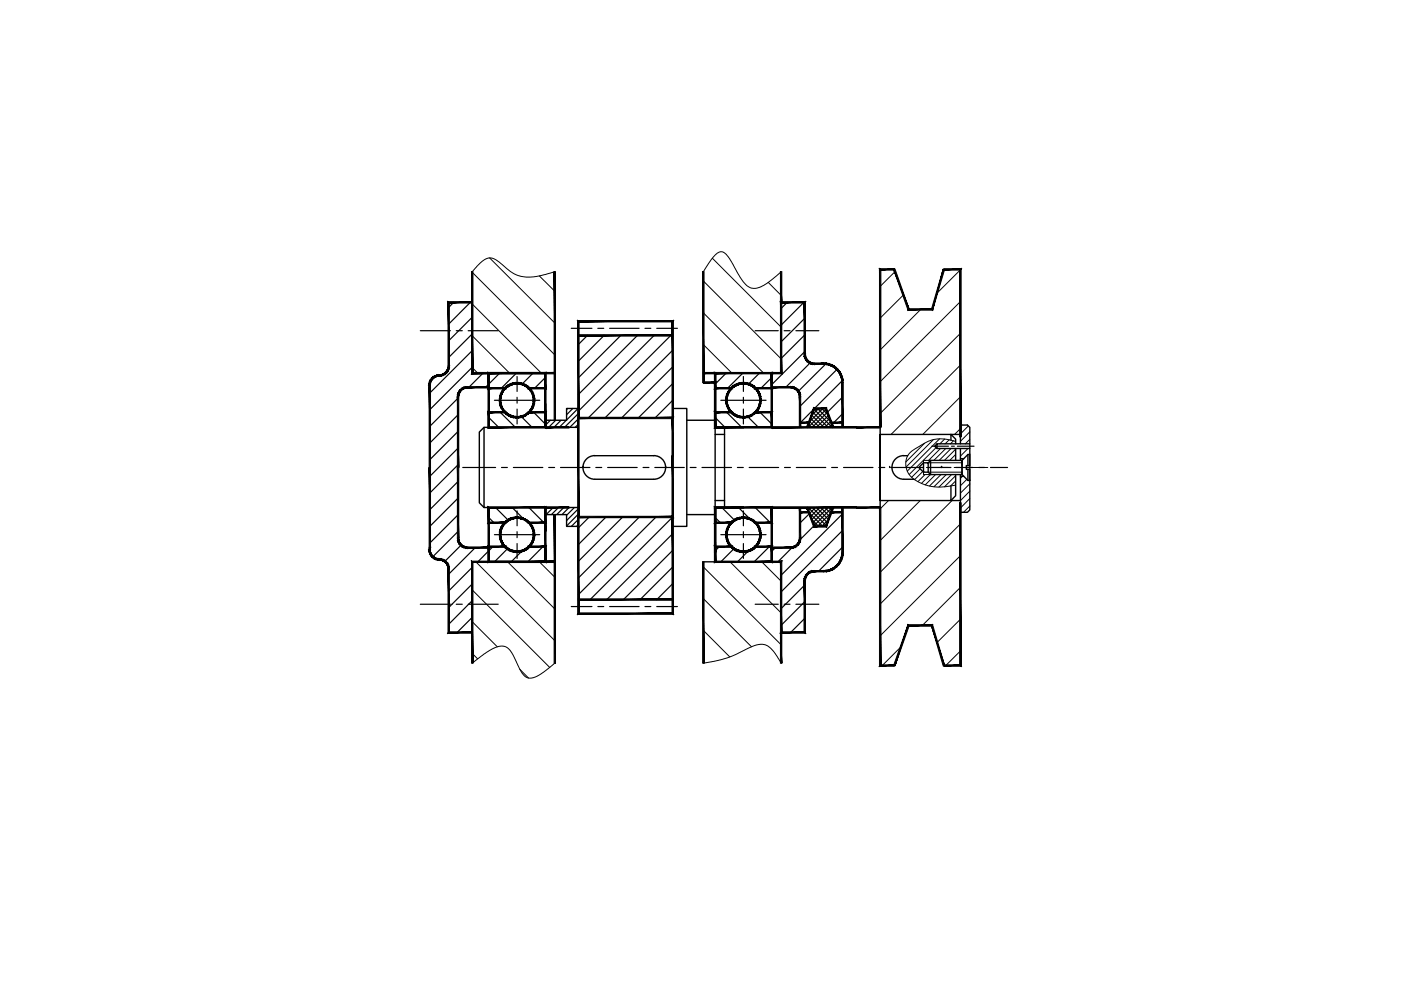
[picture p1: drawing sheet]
<svg xmlns="http://www.w3.org/2000/svg" width="297mm" height="210mm" viewBox="0 0 297 210" stroke-linecap="round" stroke-linejoin="round" font-family="sans-serif">
<!-- layer: 0 -->
<g fill="#000" stroke="#000" stroke-width=".21">
<path d="M189.5 57.2l3.2 8.3-2.9-8.4zM189.5 57.2l3.2 8.3-.2 .3zM192.7 65.5l-.2 .3 5-.3zM192.5 65.8l5-.3 .2 .3zM200 57.1l-2.5 8.4 .2 .3zM200 57.1l.3 .1-2.6 8.6z"/>
<path d="M200.1 57v.3l3.7-.3zM200.1 57.3l3.7-.3-.3 .3zM203.5 57.3l.3 35.3v-35.6zM203.5 57.3l.3 35.3h-.3z"/>
<path d="M95.3 64.3h4.8v-.3zM95 64h5.1l-4.8 .3zM95 64l.3 13.6v-13.3zM95 64l.3 13.6h-.3z"/>
<path d="M115.8 79l-.3 .3 .3 3.2zM115.5 79.3l.3 3.2-.3-.3zM112 82.5h3.8l-.3-.3zM112 82.5l.3-.3h3.2z"/>
<path d="M100 79.3h17.6v-.3zM100 79.3l.3-.3h17.3zM100 57.6v21.7l.3-.3zM100 57.6h.3v21.4z"/>
<path d="M122.6 71v.3l20-.3zM122.6 71.3l20-.3v.3z"/>
<path d="M149.1 79v.3l2.5-.3zM149.1 79.3l2.5-.3v.3z"/>
<path d="M163.6 79v.3l1.9-.3zM163.6 79.3l1.9-.3 .3 .3zM165.5 64v15l.3 .3zM165.5 64l.3 .3v15zM165.5 64l.3 .3 5-.3zM165.8 64.3l5-.3-.3 .3zM170.5 64.3l.3 10.8v-11.1zM170.5 64.3l.3 10.8h-.3z"/>
<path d="M163.8 79l-.3 .3 .3 3.2zM163.5 79.3l.3 3.2-.3-.3zM160 82.5h3.8l-.3-.3zM160 82.5l.3-.3h3.2z"/>
<path d="M165.5 57.6v6.5h.3zM165.5 57.6h.3v6.5z"/>
<path d="M170.5 75.1h.3l-.3 .4zM170.8 75.1l-.3 .4h.3zM170.5 75.5h.3l-.2 .4zM170.8 75.5l-.2 .4 .3-.1zM170.6 75.9l.3-.1-.1 .5zM170.9 75.8l-.1 .5 .3-.1zM170.8 76.3l.3-.1v.4zM171.1 76.2v.4l.2-.2zM171.3 76.4l.1 .5-.3-.3zM171.3 76.4l.1 .5 .2-.2zM171.6 76.7l.2 .4-.4-.2zM171.6 76.7l.2 .4 .1-.3zM171.9 76.8l.3 .4-.4-.1zM171.9 76.8l.3 .4 .1-.3zM172.3 76.9l.3 .4-.4-.1zM172.3 76.9l.3 .4v-.3z"/>
<path d="M172.6 77v.3l2-.3zM172.6 77.3l2-.3v.3z"/>
<path d="M91.2 81.7l.1 .4h-.3zM90.9 81.7l.1 .4 .2-.4zM91.3 81.3l-.1 .4h-.3zM91 81.3l-.1 .4 .4-.4zM91 81.3l.4-.3-.1 .3zM91.1 80.8l-.1 .5 .4-.3zM91.1 80.8l.4-.2-.1 .4zM91.3 80.5l-.2 .3 .4-.2zM91.3 80.5l.5-.2-.3 .3zM91.6 80.1l-.3 .4 .5-.2zM91.6 80.1h.5l-.3 .2zM91.6 80.1h.5l-.2-.3zM91.9 79.8l.5 .1-.3 .2zM91.9 79.8l.5 .1-.1-.3zM92.3 79.6l.4 .2-.3 .1zM92.3 79.6l.4 .2v-.3zM92.7 79.5l.4 .3h-.4zM92.7 79.5l.4 .3v-.3zM93.1 79.5l.4 .2-.4 .1zM93.1 79.5l.4 .2v-.3zM93.5 79.4l.4 .2-.4 .1zM93.5 79.4l.4 .2-.1-.3zM93.8 79.3l.5 .1-.4 .2zM93.8 79.3l.5 .1-.1-.2zM94.2 79.2l.4-.1-.3 .3zM94.2 79.2l.4-.1-.2-.2zM94.4 78.9l.5-.1-.3 .3zM94.7 78.6l-.3 .3 .5-.1zM94.7 78.6l.4-.2-.2 .4zM94.8 78.3l-.1 .3 .4-.2zM94.8 78.3l.4-.3-.1 .4zM94.9 78l-.1 .3 .4-.3zM95.3 77.6l-.1 .4h-.3zM95 77.6l-.1 .4 .4-.4z"/>
<path d="M91 82.1l.3 17v-17zM91 82.1l.3 17h-.3z"/>
<path d="M97 84.1l.3 15v-15zM97 84.1l.3 15h-.3z"/>
<path d="M98.7 82h.4v.3zM98.7 82l.1 .3h.3zM98.3 82.1l.4-.1 .1 .3zM98.3 82.1l.1 .3 .4-.1zM97.9 82.3l.4-.2 .1 .3zM97.9 82.3l.2 .3 .3-.2zM97.6 82.6l.3-.3 .2 .3zM97.6 82.6l.2 .2 .3-.2zM97.6 82.6l.2 .2-.5 .1zM97.3 82.9l.3 .2 .2-.3zM97.3 82.9l.3 .2-.5 .2zM97.1 83.3l.3 .1 .2-.3zM97.1 83.3l.3 .1-.4 .3zM97 83.7h.3l.1-.3zM97 83.7h.3l-.3 .4zM97.3 83.7l-.3 .4h.3z"/>
<path d="M103.5 87.3v3.5l.3-.3zM103.5 87.3l.3 .3v2.9zM103.5 87.3l.3 .3 3.4-.3zM103.8 87.6l3.4-.3-.3 .3z"/>
<path d="M103.5 79.1v11.5h.3zM103.5 79.1h.3v11.5z"/>
<path d="M99.1 82.3h4.5v-.3zM99.1 82h4.5l-4.5 .3z"/>
<path d="M107 87.5l.2-.2 .2 .6zM107.2 87.3l.2 .6 .2-.3zM107.6 87.6l.2 .6-.4-.3zM107.6 87.6l.2 .6 .2-.3zM108 87.9l.3 .5-.5-.2zM108 87.9l.3 .5 .1-.3zM108.4 88.1l.4 .4-.5-.1zM108.4 88.1l.4 .4 .1-.3zM108.9 88.2l.5 .4-.6-.1zM108.9 88.2l.5 .4v-.3zM109.4 88.3l.5 .3h-.5zM109.4 88.3l.5 .3v-.3zM109.9 88.3l.5 .2-.5 .1zM109.9 88.3l.5 .2-.1-.3zM110.3 88.2l.6 .2-.5 .1zM110.3 88.2l.6 .2-.1-.3zM110.8 88.1l.6 .1-.5 .2zM110.8 88.1l.6 .1-.1-.3zM111.3 87.9h.6l-.5 .3zM111.3 87.9h.6l-.2-.3zM111.7 87.6l.6-.1-.4 .4zM111.7 87.6l.6-.1-.2-.2z"/>
<path d="M103.5 82.5h3.7l-.3-.3zM103.5 82.5l.3-.3h3.1zM103.5 79v3.5l.3-.3zM103.5 79l.3 .3v2.9zM103.5 79l.3 .3 12-.3zM103.8 79.3l12-.3-.3 .3z"/>
<path d="M112 87.3l.3 .3 3.5-.3zM112.3 87.6l3.5-.3-.3 .3zM115.8 87.3l-.3 .3 .3 3.2zM115.5 87.6l.3 3.2-.3-.3zM103.5 90.8h12.3l-.3-.3zM103.5 90.8l.3-.3h11.7z"/>
<path d="M111.9 81.9l.4 .3-.2 .2zM111.9 81.9l-.2 .2 .4 .3zM111.4 81.6l.5 .3-.2 .2zM111.4 81.6l-.1 .2 .4 .3zM110.9 81.4l.5 .2-.1 .2zM110.9 81.4l-.1 .2 .5 .2zM110.4 81.2l.5 .2-.1 .2zM110.4 81.2l-.1 .3 .5 .1zM109.9 81.1l.5 .1-.1 .3zM109.9 81.1v.3l.4 .1zM109.4 81.1h.5v.3zM109.4 81.1v.3h.5zM108.8 81.2l.6-.1v.3zM108.8 81.2l.1 .3 .5-.1zM108.3 81.4l.5-.2 .1 .3zM108.3 81.4l.1 .2 .5-.1zM107.8 81.6l.5-.2 .1 .2zM107.8 81.6l.2 .2 .4-.2zM107.4 81.9l.4-.3 .2 .2zM107.4 81.9l.2 .2 .4-.3zM107 82.2l.4-.3 .2 .2zM107 82.2l.2 .2 .4-.3z"/>
<path d="M112.1 87.3l.5-.2-.3 .4zM112.4 86.9l-.3 .4 .5-.2zM112.4 86.9l.5-.2-.3 .4zM112.7 86.5l-.3 .4 .5-.2zM112.7 86.5l.4-.3-.2 .5zM112.8 86.1l-.1 .4 .4-.3zM112.8 86.1l.5-.4-.2 .5zM113 85.6l-.2 .5 .5-.4zM113.4 85.1l-.1 .6-.3-.1zM113.1 85.1l-.1 .5 .4-.5zM113.4 84.6v.5h-.3zM113.1 84.6v.5l.3-.5zM113.3 84.1l.1 .5h-.3zM113 84.2l.1 .4 .2-.5zM113.1 83.6l.2 .5-.3 .1zM112.9 83.7l.1 .5 .1-.6zM112.9 83.1l.2 .5-.2 .1zM112.7 83.2l.2 .5v-.6zM112.7 82.6l.2 .5-.2 .1zM112.4 82.8l.3 .4v-.6zM112.3 82.2l.4 .4-.3 .2zM112.1 82.5l.3 .3-.1-.6zM111.9 81.9l.4 .3-.2 .3zM111.9 81.9l-.2 .2 .4 .4zM111.5 81.6l.4 .3-.2 .2zM111.5 81.6l-.2 .3 .4 .2zM111 81.4l.5 .2-.2 .3zM111 81.4l-.1 .3 .4 .2zM110.5 81.2l.5 .2-.1 .3zM110.5 81.2l-.1 .3 .5 .2zM110 81.1l.5 .1-.1 .3zM110 81.1l-.1 .3 .5 .1zM109.4 81.1h.6l-.1 .3zM109.4 81.1l.1 .3h.4zM108.9 81.2l.5-.1 .1 .3zM108.9 81.2l.1 .3 .5-.1zM108.4 81.3l.5-.1 .1 .3zM108.4 81.3l.1 .3 .5-.1zM107.9 81.5l.5-.2 .1 .3zM107.9 81.5l.1 .3 .5-.2zM107.4 81.8l.5-.3 .1 .3zM107.4 81.8l.2 .3 .4-.3zM107 82.1l.4-.3 .2 .3zM107 82.1l.3 .3 .3-.3zM107 82.1l.3 .3-.6 .1zM106.7 82.5l.2 .2 .4-.3zM106.7 82.5l.2 .2-.5 .3zM106.4 83l.2 .1 .3-.4zM106.4 83l.2 .1-.4 .3zM106.2 83.4l.2 .2 .2-.5zM106.2 83.4l.2 .2-.4 .3zM106 83.9l.3 .1 .1-.4zM106 83.9l.3 .1-.4 .5zM106.3 84l-.4 .5h.3zM105.9 84.5h.3l-.3 .5zM106.2 84.5l-.3 .5h.3zM105.9 85h.3l-.3 .5zM106.2 85l-.3 .5h.3zM105.9 85.5h.3l-.1 .5zM106.2 85.5l-.1 .5h.2zM106.1 86h.2v.5zM106.3 86v.5l.2-.1zM106.3 86.5l.2-.1v.6zM106.5 86.4v.6l.3-.2zM106.5 87l.3-.2 .1 .6zM106.8 86.8l.1 .6 .2-.2zM106.9 87.4l.2-.2 .1 .6zM107.1 87.2l.1 .6 .2-.3zM107.4 87.5l.3 .6-.5-.3zM107.4 87.5l.3 .6 .1-.3zM107.8 87.8l.3 .5-.4-.2zM107.8 87.8l.3 .5 .2-.3zM108.3 88l.4 .5-.6-.2zM108.3 88l.4 .5v-.3z"/>
<path d="M115.5 79.1v11.5h.3zM115.5 79.1h.3v11.5z"/>
<path d="M115.5 85.6v5h.3zM115.5 85.6h.3v5z"/>
<path d="M117.5 57.6v31.5h.3zM117.5 57.6h.3v31.5z"/>
<path d="M115.6 90.8h5v-.3zM115.6 90.5h5l-5 .3z"/>
<path d="M122.6 88.5v.3l20.2-.3zM122.6 88.8l20.2-.3-.3 .3zM142.8 88.5l-.3 .3 .3 7.8zM142.5 88.8l.3 7.8h-.3z"/>
<path d="M122.5 88.6l.3 21v-21zM122.5 88.6l.3 21h-.3z"/>
<path d="M142.5 68.3v20.3h.3zM142.5 68.3l.3-.3v20.6zM122.8 68.3h19.7l.3-.3zM122.5 68h20.3l-20 .3zM122.5 68l.3 20.6v-20.3zM122.5 68l.3 20.6h-.3z"/>
<path d="M149 57.6v23.5h.3zM149 57.6h.3v23.5z"/>
<path d="M149.1 81v.3l2.7-.3zM149.1 81.3l2.7-.3-.3 .3zM151.8 81l-.3 .3 .3 9.3zM151.5 81.3l.3 9.3h-.3z"/>
<path d="M151.5 87.3v3.5l.3-.3zM151.5 87.3l.3 .3v2.9zM151.5 87.3l.3 .3 3.4-.3zM151.8 87.6l3.4-.3-.3 .3z"/>
<path d="M151.5 79.1v11.5h.3zM151.5 79.1h.3v11.5z"/>
<path d="M151.6 90.5v.3l6-.3zM151.6 90.8l6-.3v.3z"/>
<path d="M155 87.5l.2-.2 .2 .6zM155.2 87.3l.2 .6 .2-.3zM155.6 87.6l.2 .6-.4-.3zM155.6 87.6l.2 .6 .2-.3zM156 87.9l.3 .5-.5-.2zM156 87.9l.3 .5 .1-.3zM156.4 88.1l.4 .4-.5-.1zM156.4 88.1l.4 .4 .1-.3zM156.9 88.2l.5 .4-.6-.1zM156.9 88.2l.5 .4v-.3zM157.4 88.3l.5 .3h-.5zM157.4 88.3l.5 .3v-.3zM157.9 88.3l.5 .2-.5 .1zM157.9 88.3l.5 .2v-.3zM158.4 88.2l.5 .2-.5 .1zM158.4 88.2l.5 .2-.1-.3zM158.8 88.1l.6 .1-.5 .2zM158.8 88.1l.6 .1-.1-.3zM159.3 87.9h.6l-.5 .3zM159.3 87.9h.6l-.2-.3zM159.7 87.6l.6-.1-.4 .4zM159.7 87.6l.6-.1-.2-.2z"/>
<path d="M151.5 82.5h3.7l-.3-.3zM151.5 82.5l.3-.3h3.1zM151.5 79v3.5l.3-.3zM151.5 79l.3 .3v2.9zM151.5 79l.3 .3 12-.3zM151.8 79.3l12-.3-.3 .3z"/>
<path d="M160 87.3l.3 .3 3.5-.3zM160.3 87.6l3.5-.3-.3 .3zM163.8 87.3l-.3 .3 .3 3.2zM163.5 87.6l.3 3.2-.3-.3zM151.5 90.8h12.3l-.3-.3zM151.5 90.8l.3-.3h11.7z"/>
<path d="M159.9 81.9l.4 .3-.2 .2zM159.9 81.9l-.2 .2 .4 .3zM159.4 81.6l.5 .3-.2 .2zM159.4 81.6l-.1 .2 .4 .3zM158.9 81.4l.5 .2-.1 .2zM158.9 81.4l-.1 .2 .5 .2zM158.4 81.2l.5 .2-.1 .2zM158.4 81.2v.3l.4 .1zM157.9 81.1l.5 .1v.3zM157.9 81.1v.3l.5 .1zM157.4 81.1h.5v.3zM157.4 81.1v.3h.5zM156.8 81.2l.6-.1v.3zM156.8 81.2l.1 .3 .5-.1zM156.3 81.4l.5-.2 .1 .3zM156.3 81.4l.1 .2 .5-.1zM155.8 81.6l.5-.2 .1 .2zM155.8 81.6l.2 .2 .4-.2zM155.4 81.9l.4-.3 .2 .2zM155.4 81.9l.2 .2 .4-.3zM155 82.2l.4-.3 .2 .2zM155 82.2l.2 .2 .4-.3z"/>
<path d="M160.1 87.3l.5-.2-.3 .4zM160.4 86.9l-.3 .4 .5-.2zM160.4 86.9l.5-.2-.3 .4zM160.6 86.5l-.2 .4 .5-.2zM160.6 86.5l.5-.3-.2 .5zM160.9 86.1l-.3 .4 .5-.3zM160.9 86.1l.4-.4-.2 .5zM161 85.6l-.1 .5 .4-.4zM161.4 85.1l-.1 .6-.3-.1zM161.1 85.1l-.1 .5 .4-.5zM161.4 84.6v.5h-.3zM161.1 84.6v.5l.3-.5zM161.3 84.1l.1 .5h-.3zM161 84.2l.1 .4 .2-.5zM161.1 83.6l.2 .5-.3 .1zM160.9 83.7l.1 .5 .1-.6zM160.9 83.1l.2 .5-.2 .1zM160.7 83.2l.2 .5v-.6zM160.7 82.6l.2 .5-.2 .1zM160.4 82.8l.3 .4v-.6zM160.3 82.2l.4 .4-.3 .2zM160.3 82.2l-.2 .3 .3 .3zM159.9 81.9l.4 .3-.2 .3zM159.9 81.9l-.2 .2 .4 .4zM159.5 81.6l.4 .3-.2 .2zM159.5 81.6l-.2 .3 .4 .2zM159 81.4l.5 .2-.2 .3zM159 81.4l-.1 .3 .4 .2zM158.5 81.2l.5 .2-.1 .3zM158.5 81.2l-.1 .3 .5 .2zM158 81.1l.5 .1-.1 .3zM158 81.1l-.1 .3 .5 .1zM157.4 81.1h.6l-.1 .3zM157.4 81.1v.3h.5zM156.9 81.2l.5-.1v.3zM156.9 81.2l.1 .3 .4-.1zM156.4 81.3l.5-.1 .1 .3zM156.4 81.3l.1 .3 .5-.1zM155.9 81.5l.5-.2 .1 .3zM155.9 81.5l.1 .3 .5-.2zM155.5 81.8l.4-.3 .1 .3zM155.5 81.8l.1 .3 .4-.3zM155.1 82.1l.4-.3 .1 .3zM155.1 82.1l.1 .3 .4-.3zM155.1 82.1l.1 .3-.5 .1zM154.7 82.5l.2 .2 .3-.3zM154.7 82.5l.2 .2-.5 .3zM154.4 83l.3 .1 .2-.4zM154.4 83l.3 .1-.6 .3zM154.1 83.4l.3 .2 .3-.5zM154.1 83.4l.3 .2-.4 .3zM154 83.9l.3 .1 .1-.4zM154 83.9l.3 .1-.4 .5zM154.3 84l-.4 .5h.3zM153.9 84.5h.3l-.3 .5zM154.2 84.5l-.3 .5h.3zM153.9 85h.3l-.3 .5zM154.2 85l-.3 .5h.3zM153.9 85.5h.3l-.1 .5zM154.2 85.5l-.1 .5h.3zM154.1 86h.3l-.1 .5zM154.4 86l-.1 .5 .2-.1zM154.3 86.5l.2-.1v.6zM154.5 86.4v.6l.3-.2zM154.5 87l.3-.2 .1 .6zM154.8 86.8l.1 .6 .2-.2zM154.9 87.4l.2-.2 .1 .6zM155.1 87.2l.1 .6 .2-.3zM155.4 87.5l.3 .6-.5-.3zM155.4 87.5l.3 .6 .1-.3zM155.8 87.8l.4 .5-.5-.2zM155.8 87.8l.4 .5 .1-.3zM156.3 88l.4 .5-.5-.2zM156.3 88l.4 .5v-.3z"/>
<path d="M163.5 79.1v11.5h.3zM163.5 79.1h.3v11.5z"/>
<path d="M163.6 90.5v.3l18-.3zM163.6 90.8l18-.3v.3z"/>
<path d="M163.6 82v.3l4-.3zM163.6 82.3l4-.3v.3z"/>
<path d="M169.6 89.5v.3l1.9-.3zM169.6 89.8l1.9-.3v.3z"/>
<path d="M169.7 83.7l.1 .4h-.3zM169.4 83.7l.1 .4 .2-.4zM169.6 83.3l.1 .4h-.3zM169.3 83.4l.1 .3 .2-.4zM169.4 82.9l.2 .4-.3 .1zM169.1 83.1l.2 .3 .1-.5zM169.1 82.6l.3 .3-.3 .2zM169.1 82.6l-.2 .2 .2 .3zM168.8 82.3l.3 .3-.2 .2zM168.8 82.3l-.2 .3 .3 .2zM168.5 82.1l.3 .2-.2 .3zM168.5 82.1l-.2 .3 .3 .2zM168 82l.5 .1-.2 .3zM168 82v.3l.3 .1zM167.6 82h.4v.3zM167.6 82v.3h.4z"/>
<path d="M169.5 84.1l.3 6.5v-6.5zM169.5 84.1l.3 6.5h-.3z"/>
<path d="M172.5 86.5l-1.5 4.1 .3 .1zM172.5 86.5l.2 .3-1.4 3.9zM172.5 86.5l.2 .3 2.5-.3zM172.7 86.8l2.5-.3-.2 .3zM175.2 86.5l-.2 .3 1.8 3.8zM175 86.8l1.8 3.8-.3 .1z"/>
<path d="M176.2 89.5v.3l2.4-.3zM176.2 89.8l2.4-.3v.3z"/>
<path d="M178.7 80.5l.1 .6h-.3zM178.4 80.6l.1 .5 .2-.6zM178.6 79.9l.1 .6-.3 .1zM178.3 80l.1 .6 .2-.7zM178.4 79.4l.2 .5-.3 .1zM178.1 79.5l.2 .5 .1-.6zM178.1 78.9l.3 .5-.3 .1zM177.9 79l.2 .5v-.6zM177.8 78.4l.3 .5-.2 .1zM177.5 78.6l.4 .4-.1-.6zM177.3 78l.5 .4-.3 .2zM177.3 78l-.1 .2 .3 .4zM176.9 77.6l.4 .4-.1 .2zM176.9 77.6l-.2 .3 .5 .3zM176.3 77.3l.6 .3-.2 .3zM176.3 77.3l-.1 .3 .5 .3zM175.8 77.1l.5 .2-.1 .3zM175.8 77.1l-.1 .3 .5 .2zM175.2 77l.6 .1-.1 .3zM175.2 77v.3l.5 .1zM174.6 77h.6v.3zM174.6 77v.3h.6z"/>
<path d="M178.5 81.1l.3 9.5v-9.5zM178.5 81.1l.3 9.5h-.3z"/>
<path d="M181.6 90.5v.3l5-.3zM181.6 90.8l5-.3v.3z"/>
<path d="M186.5 57v33.6h.3zM186.5 57l.3 .3v33.3zM186.5 57l.3 .3 2.8-.3zM186.8 57.3l2.8-.3v.3z"/>
<path d="M91 116.1h.3l-.4 .4zM91.3 116.1l-.4 .4h.3zM90.9 116.5h.3l-.2 .4zM91.2 116.5l-.2 .4h.3zM91 116.9h.3l-.2 .5zM91.3 116.9l-.2 .5 .3-.1zM91.1 117.4l.3-.1-.1 .5zM91.4 117.3l-.1 .5 .2-.2zM91.3 117.8l.2-.2 .1 .5zM91.5 117.6l.1 .5 .2-.2zM91.6 118.1l.2-.2 .1 .5zM91.8 117.9l.1 .5 .2-.3zM92.1 118.1l.2 .5-.4-.2zM92.1 118.1l.2 .5 .1-.3zM92.4 118.3l.3 .4-.4-.1zM92.4 118.3l.3 .4v-.3zM92.7 118.4l.4 .4-.4-.1zM92.7 118.4l.4 .4v-.3z"/>
<path d="M91 99.1v17l.3 .1zM91 99.1h.3v17.1z"/>
<path d="M97 114.1h.3l-.3 .4zM97.3 114.1l-.3 .4h.3zM97 114.5h.3l-.2 .4zM97.3 114.5l-.2 .4 .3-.1zM97.1 114.9l.3-.1-.1 .5zM97.4 114.8l-.1 .5 .3-.2zM97.3 115.3l.3-.2v.5zM97.6 115.1v.5l.2-.2zM97.6 115.6l.2-.2 .1 .5zM97.8 115.4l.1 .5 .2-.3zM98.1 115.6l.2 .5-.4-.2zM98.1 115.6l.2 .5 .1-.3zM98.4 115.8l.3 .4-.4-.1zM98.4 115.8l.3 .4 .1-.3zM98.8 115.9l.3 .4-.4-.1zM98.8 115.9l.3 .4v-.3z"/>
<path d="M97 99.1v15h.3zM97 99.1h.3v15z"/>
<path d="M103.5 115.8v3.5l.3-.3zM103.5 115.8l.3 .2v3zM103.5 115.8l.3 .2 3.4-.2zM103.8 116l3.4-.2-.3 .2z"/>
<path d="M99.1 116.3h4.5v-.3zM99.1 116h4.5l-4.5 .3z"/>
<path d="M103.5 107.6l.3 11.5v-11.5zM103.5 107.6l.3 11.5h-.3z"/>
<path d="M107 116l.2-.2 .2 .6zM107.2 115.8l.2 .6 .2-.3zM107.6 116.1l.2 .6-.4-.3zM107.6 116.1l.2 .6 .2-.3zM108 116.4l.3 .5-.5-.2zM108 116.4l.3 .5 .1-.3zM108.4 116.6l.4 .4-.5-.1zM108.4 116.6l.4 .4 .1-.3zM108.9 116.7l.5 .4-.6-.1zM108.9 116.7l.5 .4v-.3zM109.4 116.8l.5 .3h-.5zM109.4 116.8l.5 .3v-.3zM109.9 116.8l.5 .2-.5 .1zM109.9 116.8l.5 .2-.1-.3zM110.3 116.7l.6 .2-.5 .1zM110.3 116.7l.6 .2-.1-.3zM110.8 116.6l.6 .1-.5 .2zM110.8 116.6l.6 .1-.1-.3zM111.3 116.4h.6l-.5 .3zM111.3 116.4h.6l-.2-.3zM111.7 116.1l.6-.1-.4 .4zM111.7 116.1l.6-.1-.2-.2z"/>
<path d="M103.5 111h3.7l-.3-.3zM103.5 111l.3-.3h3.1zM103.5 107.5v3.5l.3-.3zM103.5 107.5l.3 .3v2.9zM103.5 107.5l.3 .3 12-.3zM103.8 107.8l12-.3-.3 .3z"/>
<path d="M108.1 109.9l.6-.2v.3zM108.1 109.9l.2 .3 .4-.2zM107.7 110.2l.4-.3 .2 .3zM107.7 110.2l.1 .2 .5-.2zM107.2 110.5l.5-.3 .1 .2zM107.2 110.5l.2 .2 .4-.3zM106.9 110.8l.3-.3 .2 .2zM106.9 110.8l.2 .2 .3-.3zM106.9 110.8l.2 .2-.6 .2zM106.5 111.2l.3 .2 .3-.4zM106.5 111.2l.3 .2-.5 .3zM106.3 111.7l.2 .1 .3-.4zM106.3 111.7l.2 .1-.4 .4zM106.1 112.2l.2 .1 .2-.5zM106.1 112.2l.2 .1-.4 .4zM106.3 112.3l-.4 .4h.3zM105.9 112.7h.3l-.3 .5zM106.2 112.7l-.3 .5h.3zM105.9 113.2h.3l-.3 .6zM106.2 113.2l-.3 .6 .3-.1zM105.9 113.8l.3-.1-.2 .6zM106.2 113.7l-.2 .6 .3-.1zM106 114.3l.3-.1-.1 .6zM106.3 114.2l-.1 .6 .2-.1zM106.2 114.8l.2-.1v.6zM106.4 114.7v.6l.2-.2zM106.4 115.3l.2-.2 .1 .6zM106.6 115.1l.1 .6 .2-.2zM106.7 115.7l.2-.2 .1 .6zM106.9 115.5l.1 .6 .3-.2zM107.3 115.9l.1 .5-.4-.3zM107.3 115.9l.1 .5 .2-.2zM107.6 116.2l.3 .5-.5-.3zM107.6 116.2l.3 .5 .1-.3zM108 116.4l.4 .5-.5-.2zM108 116.4l.4 .5 .1-.3zM108.5 116.6l.4 .4-.5-.1zM108.5 116.6l.4 .4 .1-.3zM109 116.7l.4 .4-.5-.1zM109 116.7l.4 .4 .1-.3zM109.5 116.8l.5 .3h-.6zM109.5 116.8l.5 .3-.1-.3zM109.9 116.8l.6 .2-.5 .1zM109.9 116.8l.6 .2-.1-.3zM110.4 116.7l.6 .2-.5 .1zM110.4 116.7l.6 .2-.1-.3zM110.9 116.6h.6l-.5 .3zM110.9 116.6h.6l-.2-.2zM111.3 116.4l.6-.1-.4 .3zM111.3 116.4l.6-.1-.2-.2zM111.7 116.1l.6-.1-.4 .3zM111.7 116.1l.6-.1-.2-.2zM112.1 115.8l.6-.2-.4 .4zM112.4 115.4l-.3 .4 .6-.2zM112.4 115.4l.5-.3-.2 .5zM112.7 115l-.3 .4 .5-.3zM112.7 115l.4-.4-.2 .5zM112.9 114.5l-.2 .5 .4-.4zM112.9 114.5l.4-.4-.2 .5zM113 114.1l-.1 .4 .4-.4zM113.4 113.6l-.1 .5h-.3zM113.1 113.6l-.1 .5 .4-.5zM113.4 113.1v.5h-.3zM113.1 113.1v.5l.3-.5zM113.3 112.5l.1 .6h-.3zM113 112.6l.1 .5 .2-.6zM113.1 112l.2 .5-.3 .1zM112.8 112.1l.2 .5 .1-.6zM112.9 111.6l.2 .4-.3 .1zM112.7 111.7l.1 .4 .1-.5zM112.6 111.1l.3 .5-.2 .1zM112.4 111.3l.3 .4-.1-.6zM112.3 110.7l.3 .4-.2 .2zM112.3 110.7l-.2 .2 .3 .4z"/>
<path d="M112 115.8l.3 .2 3.5-.2zM112.3 116l3.5-.2-.3 .2zM115.8 115.8l-.3 .2 .3 3.3zM115.5 116l.3 3.3-.3-.3zM103.5 119.3h12.3l-.3-.3zM103.5 119.3l.3-.3h11.7z"/>
<path d="M111.9 110.4l.4 .3-.2 .2zM111.9 110.4l-.2 .2 .4 .3zM111.4 110.1l.5 .3-.2 .2zM111.4 110.1l-.1 .2 .4 .3zM110.9 109.8l.5 .3-.1 .2zM110.9 109.8l-.1 .3 .5 .2zM110.4 109.7l.5 .1-.1 .3zM110.4 109.7l-.1 .3 .5 .1zM109.9 109.6l.5 .1-.1 .3zM109.9 109.6v.3l.4 .1zM109.4 109.6h.5v.3zM109.4 109.6v.3h.5zM108.8 109.7l.6-.1v.3zM108.8 109.7l.1 .3 .5-.1zM108.3 109.8l.5-.1 .1 .3zM108.3 109.8l.1 .3 .5-.1zM107.8 110.1l.5-.3 .1 .3zM107.8 110.1l.2 .2 .4-.2zM107.4 110.4l.4-.3 .2 .2zM107.4 110.4l.2 .2 .4-.3zM107 110.7l.4-.3 .2 .2zM107 110.7l.2 .2 .4-.3z"/>
<path d="M115.5 107.5v5.1h.3zM115.5 107.5l.3 .3v4.8zM115.5 107.5l.3 .3 4.8-.3zM115.8 107.8l4.8-.3v.3z"/>
<path d="M115.8 107.5l-.3 .3 .3 3.2zM115.5 107.8l.3 3.2-.3-.3zM112 111h3.8l-.3-.3zM112 111l.3-.3h3.2z"/>
<path d="M115.5 107.6l.3 11.5v-11.5zM115.5 107.6l.3 11.5h-.3z"/>
<path d="M100.3 119.3h17.3v-.3zM100 119h17.6l-17.3 .3zM100 119l.3 21.6v-21.3zM100 119l.3 21.6h-.3z"/>
<path d="M117.5 109.1l.3 31.5v-31.5zM117.5 109.1l.3 31.5h-.3z"/>
<path d="M122.6 109.5v.3l19.9-.3zM122.6 109.8l19.9-.3 .3 .3zM142.5 96.6v12.9l.3 .3zM142.5 96.6h.3v13.2z"/>
<path d="M142.5 109.6l.3 20.7v-20.7zM142.5 109.6l.3 20.7-.3-.3zM122.5 130.3h20.3l-.3-.3zM122.5 130.3l.3-.3h19.7zM122.5 109.6v20.7l.3-.3zM122.5 109.6h.3v20.4z"/>
<path d="M149 119.1l.3 21.5v-21.5zM149 119.1l.3 21.5h-.3z"/>
<path d="M151.5 115.8v3.5l.3-.3zM151.5 115.8l.3 .2v3zM151.5 115.8l.3 .2 3.4-.2zM151.8 116l3.4-.2-.3 .2z"/>
<path d="M151.5 107.6v9.5h.3zM151.5 107.6h.3v9.5z"/>
<path d="M151.6 107.5v.3l6-.3zM151.6 107.8l6-.3v.3z"/>
<path d="M151.5 107.6l.3 11.5v-11.5zM151.5 107.6l.3 11.5h-.3z"/>
<path d="M155 116l.2-.2 .2 .6zM155.2 115.8l.2 .6 .2-.3zM155.6 116.1l.2 .6-.4-.3zM155.6 116.1l.2 .6 .2-.3zM156 116.4l.3 .5-.5-.2zM156 116.4l.3 .5 .1-.3zM156.4 116.6l.4 .4-.5-.1zM156.4 116.6l.4 .4 .1-.3zM156.9 116.7l.5 .4-.6-.1zM156.9 116.7l.5 .4v-.3zM157.4 116.8l.5 .3h-.5zM157.4 116.8l.5 .3v-.3zM157.9 116.8l.5 .2-.5 .1zM157.9 116.8l.5 .2v-.3zM158.4 116.7l.5 .2-.5 .1zM158.4 116.7l.5 .2-.1-.3zM158.8 116.6l.6 .1-.5 .2zM158.8 116.6l.6 .1-.1-.3zM159.3 116.4h.6l-.5 .3zM159.3 116.4h.6l-.2-.3zM159.7 116.1l.6-.1-.4 .4zM159.7 116.1l.6-.1-.2-.2z"/>
<path d="M151.5 111h3.7l-.3-.3zM151.5 111l.3-.3h3.1zM151.5 107.5v3.5l.3-.3zM151.5 107.5l.3 .3v2.9zM151.5 107.5l.3 .3 12-.3zM151.8 107.8l12-.3-.3 .3z"/>
<path d="M156.2 109.9l.5-.2v.3zM156.2 109.9l.1 .3 .4-.2zM155.7 110.2l.5-.3 .1 .3zM155.7 110.2l.1 .2 .5-.2zM155.2 110.5l.5-.3 .1 .2zM155.2 110.5l.2 .2 .4-.3zM154.9 110.8l.3-.3 .2 .2zM154.9 110.8l.2 .2 .3-.3zM154.9 110.8l.2 .2-.6 .2zM154.5 111.2l.3 .2 .3-.4zM154.5 111.2l.3 .2-.5 .3zM154.3 111.7l.2 .1 .3-.4zM154.3 111.7l.2 .1-.4 .4zM154.1 112.2l.3 .1 .1-.5zM154.1 112.2l.3 .1-.5 .4zM154.4 112.3l-.5 .4h.3zM153.9 112.7h.3l-.3 .5zM154.2 112.7l-.3 .5h.3zM153.9 113.2h.3l-.3 .6zM154.2 113.2l-.3 .6 .3-.1zM153.9 113.8l.3-.1-.2 .6zM154.2 113.7l-.2 .6 .3-.1zM154 114.3l.3-.1-.2 .6zM154.3 114.2l-.2 .6 .3-.1zM154.1 114.8l.3-.1v.6zM154.4 114.7v.6l.3-.2zM154.4 115.3l.3-.2v.6zM154.7 115.1v.6l.2-.2zM154.7 115.7l.2-.2 .2 .6zM154.9 115.5l.2 .6 .1-.2zM155.2 115.9l.3 .5-.4-.3zM155.2 115.9l.3 .5 .1-.2zM155.6 116.2l.3 .5-.4-.3zM155.6 116.2l.3 .5 .1-.3zM156 116.4l.4 .5-.5-.2zM156 116.4l.4 .5 .1-.3zM156.5 116.6l.4 .4-.5-.1zM156.5 116.6l.4 .4 .1-.3zM157 116.7l.4 .4-.5-.1zM157 116.7l.4 .4v-.3zM157.4 116.8l.6 .3h-.6zM157.4 116.8l.6 .3-.1-.3zM157.9 116.8l.6 .2-.5 .1zM157.9 116.8l.6 .2-.1-.3zM158.4 116.7l.6 .2-.5 .1zM158.4 116.7l.6 .2-.1-.3zM158.9 116.6h.6l-.5 .3zM158.9 116.6h.6l-.2-.2zM159.3 116.4l.6-.1-.4 .3zM159.3 116.4l.6-.1-.2-.2zM159.7 116.1l.6-.1-.4 .3zM159.7 116.1l.6-.1-.2-.2zM160.1 115.8l.6-.2-.4 .4zM160.4 115.4l-.3 .4 .6-.2zM160.4 115.4l.5-.3-.2 .5zM160.7 115l-.3 .4 .5-.3zM160.7 115l.4-.4-.2 .5zM160.9 114.5l-.2 .5 .4-.4zM160.9 114.5l.4-.4-.2 .5zM161 114.1l-.1 .4 .4-.4zM161.4 113.6l-.1 .5h-.3zM161.1 113.6l-.1 .5 .4-.5zM161.4 113.1v.5h-.3zM161.1 113.1v.5l.3-.5zM161.3 112.5l.1 .6h-.3zM161 112.6l.1 .5 .2-.6zM161.1 112l.2 .5-.3 .1zM160.9 112.1l.1 .5 .1-.6zM160.9 111.6l.2 .4-.2 .1zM160.6 111.7l.3 .4v-.5zM160.6 111.1l.3 .5-.3 .1zM160.4 111.3l.2 .4v-.6zM160.3 110.7l.3 .4-.2 .2zM160.3 110.7l-.2 .2 .3 .4z"/>
<path d="M160 115.8l.3 .2 3.5-.2zM160.3 116l3.5-.2-.3 .2zM163.8 115.8l-.3 .2 .3 3.3zM163.5 116l.3 3.3-.3-.3zM151.5 119.3h12.3l-.3-.3zM151.5 119.3l.3-.3h11.7z"/>
<path d="M159.9 110.4l.4 .3-.2 .2zM159.9 110.4l-.2 .2 .4 .3zM159.4 110.1l.5 .3-.2 .2zM159.4 110.1l-.1 .2 .4 .3zM158.9 109.8l.5 .3-.1 .2zM158.9 109.8l-.1 .3 .5 .2zM158.4 109.7l.5 .1-.1 .3zM158.4 109.7v.3l.4 .1zM157.9 109.6l.5 .1v.3zM157.9 109.6v.3l.5 .1zM157.4 109.6h.5v.3zM157.4 109.6v.3h.5zM156.8 109.7l.6-.1v.3zM156.8 109.7l.1 .3 .5-.1zM156.3 109.8l.5-.1 .1 .3zM156.3 109.8l.1 .3 .5-.1zM155.8 110.1l.5-.3 .1 .3zM155.8 110.1l.2 .2 .4-.2zM155.4 110.4l.4-.3 .2 .2zM155.4 110.4l.2 .2 .4-.3zM155 110.7l.4-.3 .2 .2zM155 110.7l.2 .2 .4-.3z"/>
<path d="M163.6 107.5v.3l18-.3zM163.6 107.8l18-.3v.3z"/>
<path d="M163.6 119v.3l2.2-.3zM163.6 119.3l2.2-.3-.3 .3zM165.8 119l-.3 .3 .3 14.7zM165.5 119.3l.3 14.7-.3 .3zM165.8 134l-.3 .3 5-.3zM165.5 134.3l5-.3 .3 .3zM170.5 123.1v10.9l.3 .3zM170.5 123.1h.3v11.2z"/>
<path d="M163.6 116v.3l4-.3zM163.6 116.3l4-.3v.3z"/>
<path d="M163.8 107.5l-.3 .3 .3 3.2zM163.5 107.8l.3 3.2-.3-.3zM160 111h3.8l-.3-.3zM160 111l.3-.3h3.2z"/>
<path d="M163.5 107.6l.3 11.5v-11.5zM163.5 107.6l.3 11.5h-.3z"/>
<path d="M167.6 116l.4 .2-.4 .1zM167.6 116l.4 .2v-.3zM168 115.9l.5 .2-.5 .1zM168 115.9l.5 .2-.2-.3zM168.3 115.8l.5 .1-.3 .2zM168.3 115.8l.5 .1-.2-.3zM168.6 115.6h.5l-.3 .3zM168.6 115.6h.5l-.2-.2zM168.9 115.4l.5-.1-.3 .3zM169.1 115.1l-.2 .3 .5-.1zM169.1 115.1l.5-.2-.2 .4zM169.3 114.8l-.2 .3 .5-.2zM169.3 114.8l.4-.3-.1 .4zM169.4 114.5l-.1 .3 .4-.3zM169.8 114.1l-.1 .4h-.3zM169.5 114.1l-.1 .4 .4-.4z"/>
<path d="M169.5 107.6v6.5h.3zM169.5 107.6h.3v6.5z"/>
<path d="M169.6 108.5v.3l1.9-.3zM169.6 108.8l1.9-.3v.3z"/>
<path d="M171 107.7l1.7 3.8-1.4-3.9zM171 107.7l1.7 3.8-.2 .3zM172.7 111.5l-.2 .3 2.5-.3zM172.5 111.8l2.5-.3 .2 .3zM176.5 107.6l-1.5 3.9 .2 .3zM176.5 107.6l.3 .1-1.6 4.1z"/>
<path d="M176.2 108.5v.3l2.4-.3zM176.2 108.8l2.4-.3v.3z"/>
<path d="M178.5 107.6v9.5h.3zM178.5 107.6h.3v9.5z"/>
<path d="M181.6 107.8h5v-.3zM181.6 107.5h5l-5 .3z"/>
<path d="M186.5 107.6l.3 33.4v-33.4zM186.5 107.6l.3 33.4-.3 .3zM186.8 141l-.3 .3 3.1-.3zM186.5 141.3l3.1-.3v.3z"/>
<path d="M95.2 120.2l.1 .4h-.3zM94.9 120.2l.1 .4 .2-.4zM95.1 119.8l.1 .4h-.3zM94.8 119.9l.1 .3 .2-.4zM94.9 119.4l.2 .4-.3 .1zM94.7 119.6l.1 .3 .1-.5zM94.6 119.1l.3 .3-.2 .2zM94.6 119.1l-.2 .2 .3 .3zM94.3 118.8l.3 .3-.2 .2zM94.3 118.8l-.1 .3 .2 .2zM93.9 118.6l.4 .2-.1 .3zM93.9 118.6l-.1 .3 .4 .2zM93.5 118.5l.4 .1-.1 .3zM93.5 118.5v.3l.3 .1zM93.1 118.5h.4v.3zM93.1 118.5v.3h.4z"/>
<path d="M95 134.3h5.1v-.3zM95.3 134h4.8l-5.1 .3zM95 120.6v13.7l.3-.3zM95 120.6h.3v13.4z"/>
<path d="M122.6 127v.3l20-.3zM122.6 127.3l20-.3v.3z"/>
<path d="M165.5 134.1l.3 6.5v-6.5zM165.5 134.1l.3 6.5h-.3z"/>
<path d="M172.2 121h.4v.3zM172.2 121l.1 .3h.3zM171.8 121.1l.4-.1 .1 .3zM171.8 121.1l.1 .3 .4-.1zM171.4 121.3l.4-.2 .1 .3zM171.4 121.3l.2 .3 .3-.2zM171.1 121.6l.3-.3 .2 .3zM171.1 121.6l.2 .2 .3-.2zM171.1 121.6l.2 .2-.5 .1zM170.8 121.9l.3 .2 .2-.3zM170.8 121.9l.3 .2-.5 .2zM170.6 122.3l.3 .1 .2-.3zM170.6 122.3l.3 .1-.4 .3zM170.5 122.7l.3 .1 .1-.4zM170.5 122.7l.3 .1-.3 .3zM170.8 122.8l-.3 .3h.3z"/>
<path d="M172.6 121v.3l2-.3zM172.6 121.3l2-.3v.3z"/>
<path d="M174.6 121l.6 .2-.6 .1zM174.6 121l.6 .2v-.3zM175.2 120.9l.6 .2-.6 .1zM175.2 120.9l.6 .2-.1-.3zM175.7 120.8l.6 .1-.5 .2zM175.7 120.8l.6 .1-.1-.3zM176.2 120.6h.7l-.6 .3zM176.2 120.6h.7l-.2-.3zM176.7 120.3l.6-.1-.4 .4zM176.7 120.3l.6-.1-.1-.2zM177.2 120l.6-.2-.5 .4zM177.5 119.6l-.3 .4 .6-.2zM177.5 119.6l.6-.2-.3 .4zM177.9 119.2l-.4 .4 .6-.2zM177.9 119.2l.5-.4-.3 .6zM178.1 118.7l-.2 .5 .5-.4zM178.1 118.7l.5-.4-.2 .5zM178.3 118.2l-.2 .5 .5-.4zM178.7 117.7l-.1 .6-.3-.1zM178.4 117.7l-.1 .5 .4-.5zM178.8 117.1l-.1 .6h-.3zM178.5 117.1l-.1 .6 .4-.6z"/>
<path d="M192.5 132.5l-3 8.6 .3 .1zM192.5 132.5l.2 .3-2.9 8.4zM192.5 132.5l.2 .3 5-.3zM192.7 132.8l5-.3-.2 .3zM197.7 132.5l-.2 .3 2.8 8.3zM197.5 132.8l2.8 8.3-.3 .1z"/>
<path d="M200.1 141v.3l3.4-.3zM200.1 141.3l3.4-.3 .3 .3zM203.5 106.6v34.4l.3 .3zM203.5 106.6h.3v34.7z"/>
</g>
<g fill="none" stroke="#000" stroke-width=".25">
<path d="M96.2 64.1l-1.1 1.1M99.7 64.1l-4.6 4.6M100.1 67.3l-5 5M100.1 77.9l-9 9M100.1 74.3l-9 9M100.1 70.8l-5 5M102.4 79.1l-3 3M105.9 79.1l-3 3M109.5 79.1l-3.2 3.2M113 79.1l-2.3 2.3M124.6 71.1l-2 1.9M128.1 71.1l-5.5 5.5"/>
<path d="M131.6 71.1l-9 9M135.2 71.1l-12.6 12.5M138.7 71.1l-16.1 16.1M142.2 71.1l-17.5 17.5M142.6 77.8l-10.8 10.8M142.6 74.2l-14.3 14.4M154 79.1l-2.4 2.3M157.5 79.1l-3.2 3.2M161 79.1l-2.3 2.3M166.9 64.1l-1.3 1.3M170.4 64.1l-4.8 4.8M170.6 67.5l-5 5"/>
<path d="M170.6 71l-5 5M170.6 74.5l-7 7M171.8 76.9l-5.2 5.2M175.1 77.1l-5.8 5.9M177.5 78.3l-7.9 7.8M97.1 95l-6 6M97.1 91.5l-6 6M97.1 87.9l-6 6M97.1 98.5l-6 6M97.1 84.4l-6 6M103.6 88.5l2.1 2.1M106.1 87.4l3.2 3.2"/>
<path d="M110.5 88.3l2.3 2.3M113.1 87.4l2.5 2.5M115.6 80l-2.2 2.3M142.6 84.9l-3.7 3.7M142.6 88.4l-.2 .2M142.6 81.3l-7.3 7.3M151.6 88.5l2.1 2.1M154.1 87.4l3.2 3.2M158.5 88.3l2.3 2.3M161.1 87.4l2.5 2.5M163.6 80l-2.3 2.3M171.1 90.6h.1"/>
<path d="M171.4 90l.6 .6M171.6 89.3l1.3 1.3M171.8 88.7l2 1.9M172.1 88l2.6 2.6M172.3 87.4l3.3 3.2M172.6 86.8l3.8 3.8M173.3 86.6l2.9 2.9M173.6 86.6l-1.6 1.5M174.2 86.6l1.5 1.5-2.6 2.5M174.5 86.6l-3 2.9M175.1 86.6v.1M175.2 86.8l-3.8 3.8"/>
<path d="M175.9 88.7l-1.9 1.9M176.2 89.3l-1.3 1.3M176.4 90l-.6 .6M178.6 80.7l-8.9 8.9M178.6 84.2l-6.4 6.4M178.6 87.7l-1.8 1.9M97.1 112.7l-5.4 5.4M97.1 109.1l-6 6M97.1 105.6l-6 6M97.1 102.1l-6 6M97.8 115.6l-3.5 3.4M100.8 116.1l-5.7 5.6"/>
<path d="M103.6 109.7l1.1 1.1M104.5 115.9l-3.2 3.2M105.1 107.6l2.6 2.7M107.6 116.3l-2.8 2.8M108.6 107.6l2.4 2.4M110.7 116.8l-2.3 2.3M112.1 107.6l3.2 3.2M115.1 115.9l-3.2 3.2M115.6 118.9l-.1 .2M124.9 109.6l-2.3 2.3M128.5 109.6l-5.9 5.9M132 109.6l-9.4 9.4"/>
<path d="M135.6 109.6l-13 12.9M139.1 109.6l-16.5 16.5M142.6 109.6l-17.5 17.5M142.6 113.1l-13.9 14M142.6 116.7l-10.4 10.4M151.6 109.7l1.1 1.1M152.5 115.9l-.9 .9M153 107.6l2.7 2.7M155.6 116.3l-2.8 2.8M156.6 107.6l2.4 2.4M158.7 116.8l-2.3 2.3M160.1 107.6l3.2 3.2"/>
<path d="M163.1 115.9l-3.2 3.2M163.6 118.9l-.2 .2M164.4 116.1l-.8 .8M168 116.1l-3.1 3M171.1 107.6h.1M171.4 107.6l3.8 3.9M171.5 108.7l3 2.9M172 107.6l-.6 .7M172 110.1l1.6 1.5M172.2 107.6l3.2 3.2M172.6 111.5l.1 .1M172.9 107.6l-3.3 3.3"/>
<path d="M173.1 107.6l2.6 2.5-1.5 1.5M173.8 107.6l-2 2M174 107.6l1.9 1.9M174.7 107.6l-2.6 2.6M174.9 107.6l1.3 1.3M175.1 111.6h.1M175.6 107.6l-3.3 3.2M175.8 107.6l.6 .6M176.2 108.7l-2.9 2.9M176.4 107.6l-6.8 6.9M178.6 109l-13 13M178.6 112.5l-13 13"/>
<path d="M178.6 116l-5 5.1M100.1 120.3l-5 5M100.1 127.4l-5 5M100.1 130.9l-3.2 3.2M100.1 123.8l-5 5M142.6 120.2l-6.9 6.9M142.6 123.8l-3.3 3.3M170.6 127.6l-5 5M170.6 124l-5 5M170.6 131.1l-3 3"/>
</g>
<!-- layer: 2 -->
<g fill="none" stroke="#000" stroke-width=".25">
<path d="M109.6 79.8v3.2M157.6 79.8v3.2M104.8 84.9h9.6M109.6 84.2v1.3M109.6 86.7v3.2M152.8 84.9h9.6M157.6 84.2v1.3M157.6 86.7v3.2M104.8 113.4h9.6M109.6 108.3v3.2M109.6 112.7v1.3M109.6 115.2v3.2"/>
<path d="M152.8 113.4h9.6M157.6 108.3v3.2M157.6 112.7v1.3M157.6 115.2v3.2"/>
</g>
<!-- layer: draw -->
<g fill="none" stroke="#000" stroke-width=".25">
<path d="M116.7 89.1l-1.1 1.1M117.8 89.1l-1.5 1.5M118.9 89.1l-1.5 1.5M120.1 89.1l-1.5 1.5M120.3 86.6l-.2 .2M121.4 86.6l-1.3 1.3M122.6 86.6l-2.5 2.5M122.6 87.7l-2.9 2.9M122.6 88.8l-1.8 1.8M122.6 89.9l-.7 .7M116.2 107.6l-.6 .6M117.3 107.6l-1.5 1.5"/>
<path d="M118.4 107.6l-1.5 1.5M119.5 107.6l-1.5 1.5M120.7 107.6l-1.5 1.5M121.8 107.6l-1.7 1.7M122.6 107.9l-2.5 2.5M122.6 109l-2.5 2.5M122.6 110.1l-1.5 1.5M122.6 111.2l-.3 .4"/>
</g>
<!-- layer: bhatch -->
<g fill="none" stroke="#000" stroke-width=".21">
<path d="M100.1 57.6l2.1-2.2 1.5-.7h.6l.8 .4 3.3 2.6 1.1 .6 1 .3 1 .2 2.2-.2 3.9-1M100.1 57.7l17.5 17.5M103.8 54.7l13.8 13.8M114.3 58.5l3.3 3.3M149.1 57.6l2.2-3.1 .7-.8 .8-.3 .6 .1 .6 .5 .7 .9 2.9 4.8 .8 .9 .8 .5h1.1l1.7-.6 1.6-1.1 2-1.8M149.1 59.6l16.5 16.5M151 54.8l14.6 14.6M162.9 59.9l2.7 2.7M189.8 57.6l-3.2 3.1M203.6 57.2l-5 5M100.1 64.5l14.7 14.6M100.1 71.2l7.9 7.9"/>
<path d="M100.1 77.9l1.2 1.2M149.1 66.3l12.8 12.8M149.1 73.1l6.1 6M191.5 62.5l-4.9 5M195.2 65.6l-8.6 8.6M203.6 63.9l-17 17M203.6 70.7l-17 17M203.6 77.4l-14.7 14.7M195.1 99.4l-1.8 1.8M195.7 100l-1.8 1.7M196 94l-3.9 4M197.9 93.2l-5.8 5.8"/>
<path d="M198.5 94.9l-5.7 5.7M199.2 93l-6.9 6.9M199.4 95.1l-2.5 2.5M200.3 93.1l-1 1M200.5 95.1l-2.5 2.5M201.2 93.3l-.8 .8M201.6 95.1l-2.5 2.5M202.1 93.5l-.6 .6M202.6 93.6l-1.8-.5-1.2-.1-1.3 .1-1.4 .4-3.8 2.3-.7 1-.4 1.4 .3 1.4 .7 1.3 1 .9 1.7 .9 1.2 .3 1.7 .3 1.8-.1 2.2-.3M202.6 95.2l-2.4 2.4M202.6 96.4l-1.2 1.2M202.6 97.5l-.1 .1"/>
<path d="M203.6 84.1l-7.9 8M203.6 90.9l-1.2 1.2M203.7 95.1h-.1M203.9 90.1l-.3 .3M205.2 95.1l-1.6 1.6M205.3 90.3l-1.7 1.7M205.6 91.6l-2 2M205.6 93.1l-.9 1M205.6 96.3l-.1 .1M100.9 119.1l16.7 16.7M107.6 119.1l10 10M114.3 119.1l3.3 3.3"/>
<path d="M154.8 119.1l10.8 10.9M161.5 119.1l4.1 4.1M188.4 106.1l-1.8 1.8M195.1 106.1l-8.5 8.5M196.1 100.6l-1.5 1.5M197.2 100.6l-1.8 1.9M198.4 100.6l-2.2 2.2M199.5 100.6l-2.4 2.5M200.6 100.6l-2.6 2.6M201.7 100.6l-2.6 2.7M201.9 106.1l-15.3 15.2M202.6 100.9l-2.3 2.3"/>
<path d="M202.6 102l-1 1M203.6 111.1l-17 17M203.6 117.8l-17 17M204.1 101l-.5 .4M205 101.6l-1.4 1.4M205.6 102.6l-2 2M205.6 104.1l-2 2M205.6 105.7l-2 2M205.6 107.3l-1.3 1.3M100.1 125.1l16.5 16.4M100.1 131.8l5.3 5.3M100.1 138.5l1.2 1.2"/>
<path d="M149.1 120.2l16.5 16.5M149.1 126.9l10.2 10.2M149.1 133.7l5.6 5.6M191 137.2l-3.9 3.9M203.6 124.5l-8 8.1M203.6 131.3l-4.9 4.9M203.6 138l-3.1 3.1M100.1 140.6l3.7-2.7 1.4-.7 1-.2 1 .1 .9 .7 .6 1 1.8 3.6 .7 .9 .7 .4 .9 .1 1.4-.6 3.4-2.6M110.2 141.9l1.9 1.9M149.1 140.6l2.3-.4 2.8-.7 5.4-2.5 1.7-.4 1.1 .2 1.1 .7 .9 1.1 1.2 2M149.1 140.4l.2 .2"/>
</g>
<!-- layer: 1 -->
<g fill="none" stroke="#000" stroke-width=".25">
<path d="M89.1 70.1h6.4M96.7 70.1h1.3M99.3 70.1h6.3M121.1 69.6h4.4M126.8 69.6h1.2M129.3 69.6h6.2M136.7 69.6h1.3M139.2 69.6h4.4M160.1 70.1h4.9M166.3 70.1h1.2M168.7 70.1h4.9M98.1 99.1h7"/>
<path d="M106.3 99.1h1.3M108.8 99.1h6.3M116.3 99.1h1.3M118.8 99.1h6.3M126.3 99.1h1.3M128.8 99.1h6.3M136.3 99.1h1.3M138.8 99.1h6.3M146.3 99.1h1.3M148.8 99.1h6.3M156.3 99.1h1.3M158.8 99.1h6.3"/>
<path d="M166.3 99.1h1.3M168.8 99.1h6.3M176.3 99.1h1.3M178.8 99.1h6.3M186.3 99.1h1.3M188.8 99.1h7M196.8 99.1h4.8M202.6 99.1h3.7M207.5 99.1h1.3M210 99.1h3.6M89.1 128.1h6.4M96.7 128.1h1.3"/>
<path d="M99.3 128.1h6.3M121.1 128.6h4.4M126.8 128.6h1.2M129.3 128.6h6.2M136.7 128.6h1.3M139.2 128.6h4.4M160.1 128.1h4.9M166.3 128.1h1.2M168.7 128.1h4.9"/>
</g>
<!-- layer: draw -->
<g fill="none" stroke="#000" stroke-width=".3">
<path d="M102.6 90.6l-1 1v15l1 1M103.6 90.6h-1v17h1M120.6 90.6h2M122.6 86.6h-2.5v2.5h-4.5M123.6 99.1a2.51 2.51 0 0 0 2.5 2.5h12.5a2.51 2.51 0 0 0 2.5-2.5M123.6 99.1h.1M126.1 96.6a2.51 2.51 0 0 0-2.5 2.5M126.1 96.6h12.5M138.6 96.6a2.51 2.51 0 0 1 2.5 2.5M141.1 99.1h.1M142.6 86.6h3v25h-3M145.6 89.1h6"/>
<path d="M151.6 89.6v19M151.6 92.1h2M153.6 90.6v17M195.8 98.1h1v2l.5 .5M195.8 98.1v2h1M195.8 98.1l-1 1 1 1M197.3 97.6h6.7v3h-6.7M197.3 97.6v3M197.3 97.6l-.5 .5M203.6 97.3h.7M203.6 92.1v2M203.6 95.1v2.5"/>
<path d="M204 97.6l1.2-1.2h.4v2.3h-.7v.8h.7v2.4h-.4l-1.2-1.3zM205.2 96.4v2.3M205.2 99.5v2.4M115.6 109.1h4.5v2.5h2.5M120.6 107.6h2M145.6 109.1h6M149.1 119.1h2.5M151.6 106.1h2M203.6 100.6v8M203.6 101h.7"/>
</g>
<!-- layer: bhatch -->
<path d="M186.6 90.6v17M198.7 94.1l-.5 .5 .5 .5M205.6 94.1h-6.9v1h6.9" fill="none" stroke="#000" stroke-width=".3"/>
<!-- layer: sdraw -->
<path d="M188.6 99.1h.1M191.6 96.6a2.51 2.51 0 0 0-2.5 2.5 2.51 2.51 0 0 0 2.5 2.5h2.2M191.6 96.6h.9M199.6 99.1h.1M201.6 93.3v-1.2h-15v14h15v-3.1M202.6 95.1v2.5M203.6 92.1h-2l1 1v1M203.6 90.1h1.5l.5 .5v17.5l-.5 .5h-1.5M186.6 106.1v-14v14M202.6 100.6v4.5l-1 1h2" fill="none" stroke="#000" stroke-width=".3"/>
<!-- layer: center -->
<path d="M196.4 99.1h4.6M202.3 99.1h1.2M204.8 99.1h4.6" fill="none" stroke="#000" stroke-width=".21"/>
<!-- layer: draw -->
<path d="M196.8 98.1h7.2M197.3 97.6h-1.5v.5M204 97.6v1M195.8 100.1v.5h1.5M196.8 100.1h7.2v.5" fill="none" stroke="#000" stroke-width=".21"/>
<!-- layer: bhatch -->
<path d="M197.6 94.6h3.5M201.7 94.6h.6M203 94.6h3.5" fill="none" stroke="#000" stroke-width=".25"/>
</svg>
